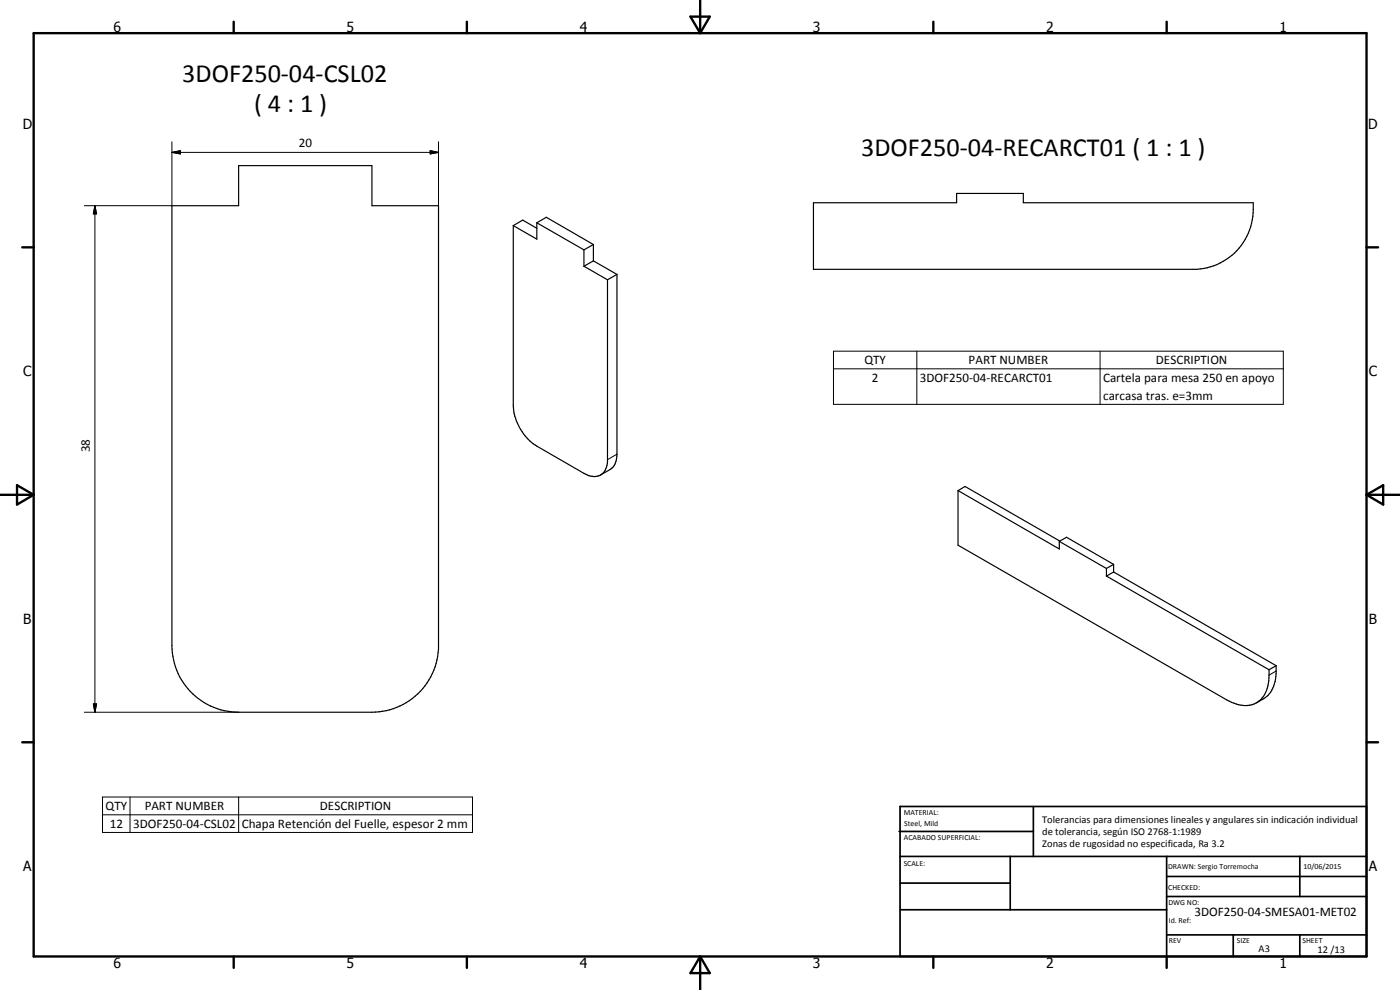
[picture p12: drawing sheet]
<svg xmlns="http://www.w3.org/2000/svg" width="420mm" height="297mm" viewBox="0 0 420 297" stroke-linecap="round" stroke-linejoin="round" font-family="sans-serif">
<defs><g id="words">
<g font-size="7.9">
<text x="54.7" y="24.6">3DOF250-04-CSL02</text>
<text x="76.3" y="33.6">( 4 : 1 )</text>
<text x="258.4" y="46.9">3DOF250-04-RECARCT01 ( 1 : 1 )</text>
</g>
<g font-size="4.2">
<text x="34" y="9.6">6</text>
<text x="104" y="9.6">5</text>
<text x="174" y="9.6">4</text>
<text x="244" y="9.6">3</text>
<text x="314" y="9.6">2</text>
<text x="384" y="9.6">1</text>
<text x="6.8" y="38.7">D</text>
<text x="410.6" y="38.7">D</text>
<text x="7" y="112.9">C</text>
<text x="410.8" y="112.9">C</text>
<text x="7" y="187.1">B</text>
<text x="410.8" y="187.1">B</text>
<text x="7" y="261.4">A</text>
<text x="410.8" y="261.4">A</text>
<text x="34" y="290.4">6</text>
<text x="104" y="290.4">5</text>
<text x="174" y="290.4">4</text>
<text x="244" y="290.4">3</text>
<text x="314" y="290.4">2</text>
<text x="384" y="290.4">1</text>
</g>
<g font-size="3.9">
<text x="89.7" y="44.2">20</text>
<text x="259.4" y="109.3">QTY</text>
<text x="290.7" y="109.3">PART NUMBER</text>
<text x="346.9" y="109.3">DESCRIPTION</text>
<text x="261.7" y="114.6">2</text>
<text x="276" y="114.6">3DOF250-04-RECARCT01</text>
<text x="331" y="114.7">Cartela para mesa 250 en apoyo</text>
<text x="331" y="120">carcasa tras. e=3mm</text>
<text x="27" y="135.7" transform="rotate(-90 27 135.7)">38</text>
<text x="31.7" y="243.1">QTY</text>
<text x="43.4" y="243.1">PART NUMBER</text>
<text x="96" y="243.1">DESCRIPTION</text>
<text x="32.9" y="248.4">12</text>
<text x="40" y="248.4">3DOF250-04-CSL02</text>
<text x="72.5" y="248.5">Chapa Retención del Fuelle, espesor 2 mm</text>
<text x="358.5" y="275">3DOF250-04-SMESA01-MET02</text>
</g>
<g font-size="3.1">
<text x="312.7" y="246.8">Tolerancias para dimensiones lineales y angulares sin indicación individual</text>
<text x="312.7" y="250.4">de tolerancia, según ISO 2768-1:1989</text>
<text x="312.7" y="254">Zonas de rugosidad no especificada, Ra 3.2</text>
<text x="377.7" y="285.6">A3</text>
<text x="395.4" y="285.9">12 /13</text>
</g>
<g font-size="2.4">
<text x="271.2" y="244.4">MATERIAL:</text>
<text x="271.3" y="252">ACABADO SUPERFICIAL:</text>
<text x="271.4" y="247.9">Steel, Mild</text>
<text x="271.2" y="259.7">SCALE:</text>
<text x="350.6" y="260.8">DRAWN: Sergio Torremocha</text>
<text x="391.2" y="260.6">10/06/2015</text>
<text x="350.6" y="267">CHECKED:</text>
<text x="350.6" y="271.4">DWG NO:</text>
<text x="350.8" y="276.9">Id. Ref:</text>
<text x="350.8" y="282.8">REV</text>
<text x="371.2" y="282.9">SIZE</text>
<text x="390.9" y="282.9">SHEET</text>
</g>
</g></defs>
<g fill="none" stroke="#000" stroke-width=".35">
<path d="M51.6 61.7h20v-12h40v12h20v133.1a20.1 20.1 0 0 1-20 18.9h-40a20.1 20.1 0 0 1-20-20zM154 67.7l2.9-1.7 4.2 2.5M154 67.7v53.9a15.4 15.4 0 0 0 7.1 12.3l14.1 8.1a4.2 4.2 0 0 0 6.8-1.9l.3-1.6v-54.6M161.1 66.8l2.8-1.6 14.2 8.2M161.1 66.8l14.1 8.2M161.1 66.8v5l-7.1-4.1M175.2 75v4.9M175.2 79.9l7.1 4M178.1 73.4v4.9M178.1 73.4l-2.9 1.6M178.1 78.3l-2.9 1.6M178.1 78.3l7.1 4"/>
<path d="M244.1 60.8h43v-2.8h20v2.8h69a18.2 18.2 0 0 1-17 20h-115zM185.2 82.3l-2.9 1.6M185.2 82.3v54a5.2 5.2 0 0 1-2.1 4.6l-2.9 1.6M287.5 147.2v16.4l80.6 46.4a9.4 9.4 0 0 0 8.8 1 8.7 8.7 0 0 0 4-8.4v-1.6M287.5 147.2l30.4 17.5v-2.3M287.5 147.2l2.1-1.2 28.5 16.3M317.9 162.4l14.2 8.2M317.9 162.4l2.2-1.2 14.1 8.1M332.1 172.8l48.8 28.2M332.1 170.6v2.2M334.2 171.6l48.8 28.1M334.2 169.3l-2.1 1.3"/>
<path d="M334.2 169.3v2.3M334.2 171.6l-2.1 1.2M383 199.7a11.2 11.2 0 0 1-2.4 8.8l-1.3 1.1-2.2 1.3M383 199.7l-2.1 1.3"/>
</g>
<g fill="none" stroke="#000" stroke-width=".3">
<path d="M51.6 45.7l2.5-.5v1zM51.6 42.5v19.2h-26.3M51.6 45.7h80M129.1 45.2l2.5 .5-2.5 .5zM131.6 42.5v19.2M28.5 61.7l.5 2.5h-1zM28.5 61.7v152M250.1 105.4h135v15.9h-135zM250.1 110.7h135M275.2 105.4v15.9M330.1 105.4v15.9M185.2 136.3l-2.9 1.6"/>
<path d="M25.3 213.7h46.3M28 211.2h1l-.5 2.5zM383 201.3l-2.1 1.3M30.8 239.1h111v10.7h-111zM39 239.1v10.7M71.6 239.1v10.7M30.8 244.5h111"/>
</g>
<g fill="none" stroke="#000" stroke-width=".71">
<path d="M10.1 9.9h400v277.1h-400zM70.1 6.5v3.4M140.1 6.5v3.4M207.2 5h5.8l-2.9 4.9zM210.1 0v9.9M280.1 6.5v3.4M350.1 6.5v3.4M6.7 74.2h3.4M410.1 74.2h3.5M.1 148.5h10M5.1 145.6l5 2.9-5 2.9zM410.1 148.5h10"/>
<path d="M410.1 148.5l5-2.9v5.8zM6.7 222.7h3.4M410.1 222.7h3.5M70.1 287v3.4M140.1 287v3.4M210.1 287v10M210.1 287l2.9 5h-5.8zM280.1 287v3.4M350.1 287v3.4"/>
</g>
<g fill="none" stroke="#000" stroke-width=".51">
<path d="M269.8 249.5h40.3M270.1 242h140v45h-140zM270.1 257h140M303.2 257v16M310.1 242v15M350.1 257v30M390.1 257v12M270.1 265h33.1M270.1 273h80M350.1 269h60M350.1 263h60M350.1 280.5h60"/>
<path d="M370.1 280.5v6.5M390.1 280.5v6.5"/>
</g>
<path d="M51.6 45.7l2.5-.5v1zM129.1 45.2l2.5 .5-2.5 .5zM28.5 61.7l.5 2.5h-1zM28 211.2h1l-.5 2.5z" fill="#000"/>
<use href="#words"/>
</svg>
